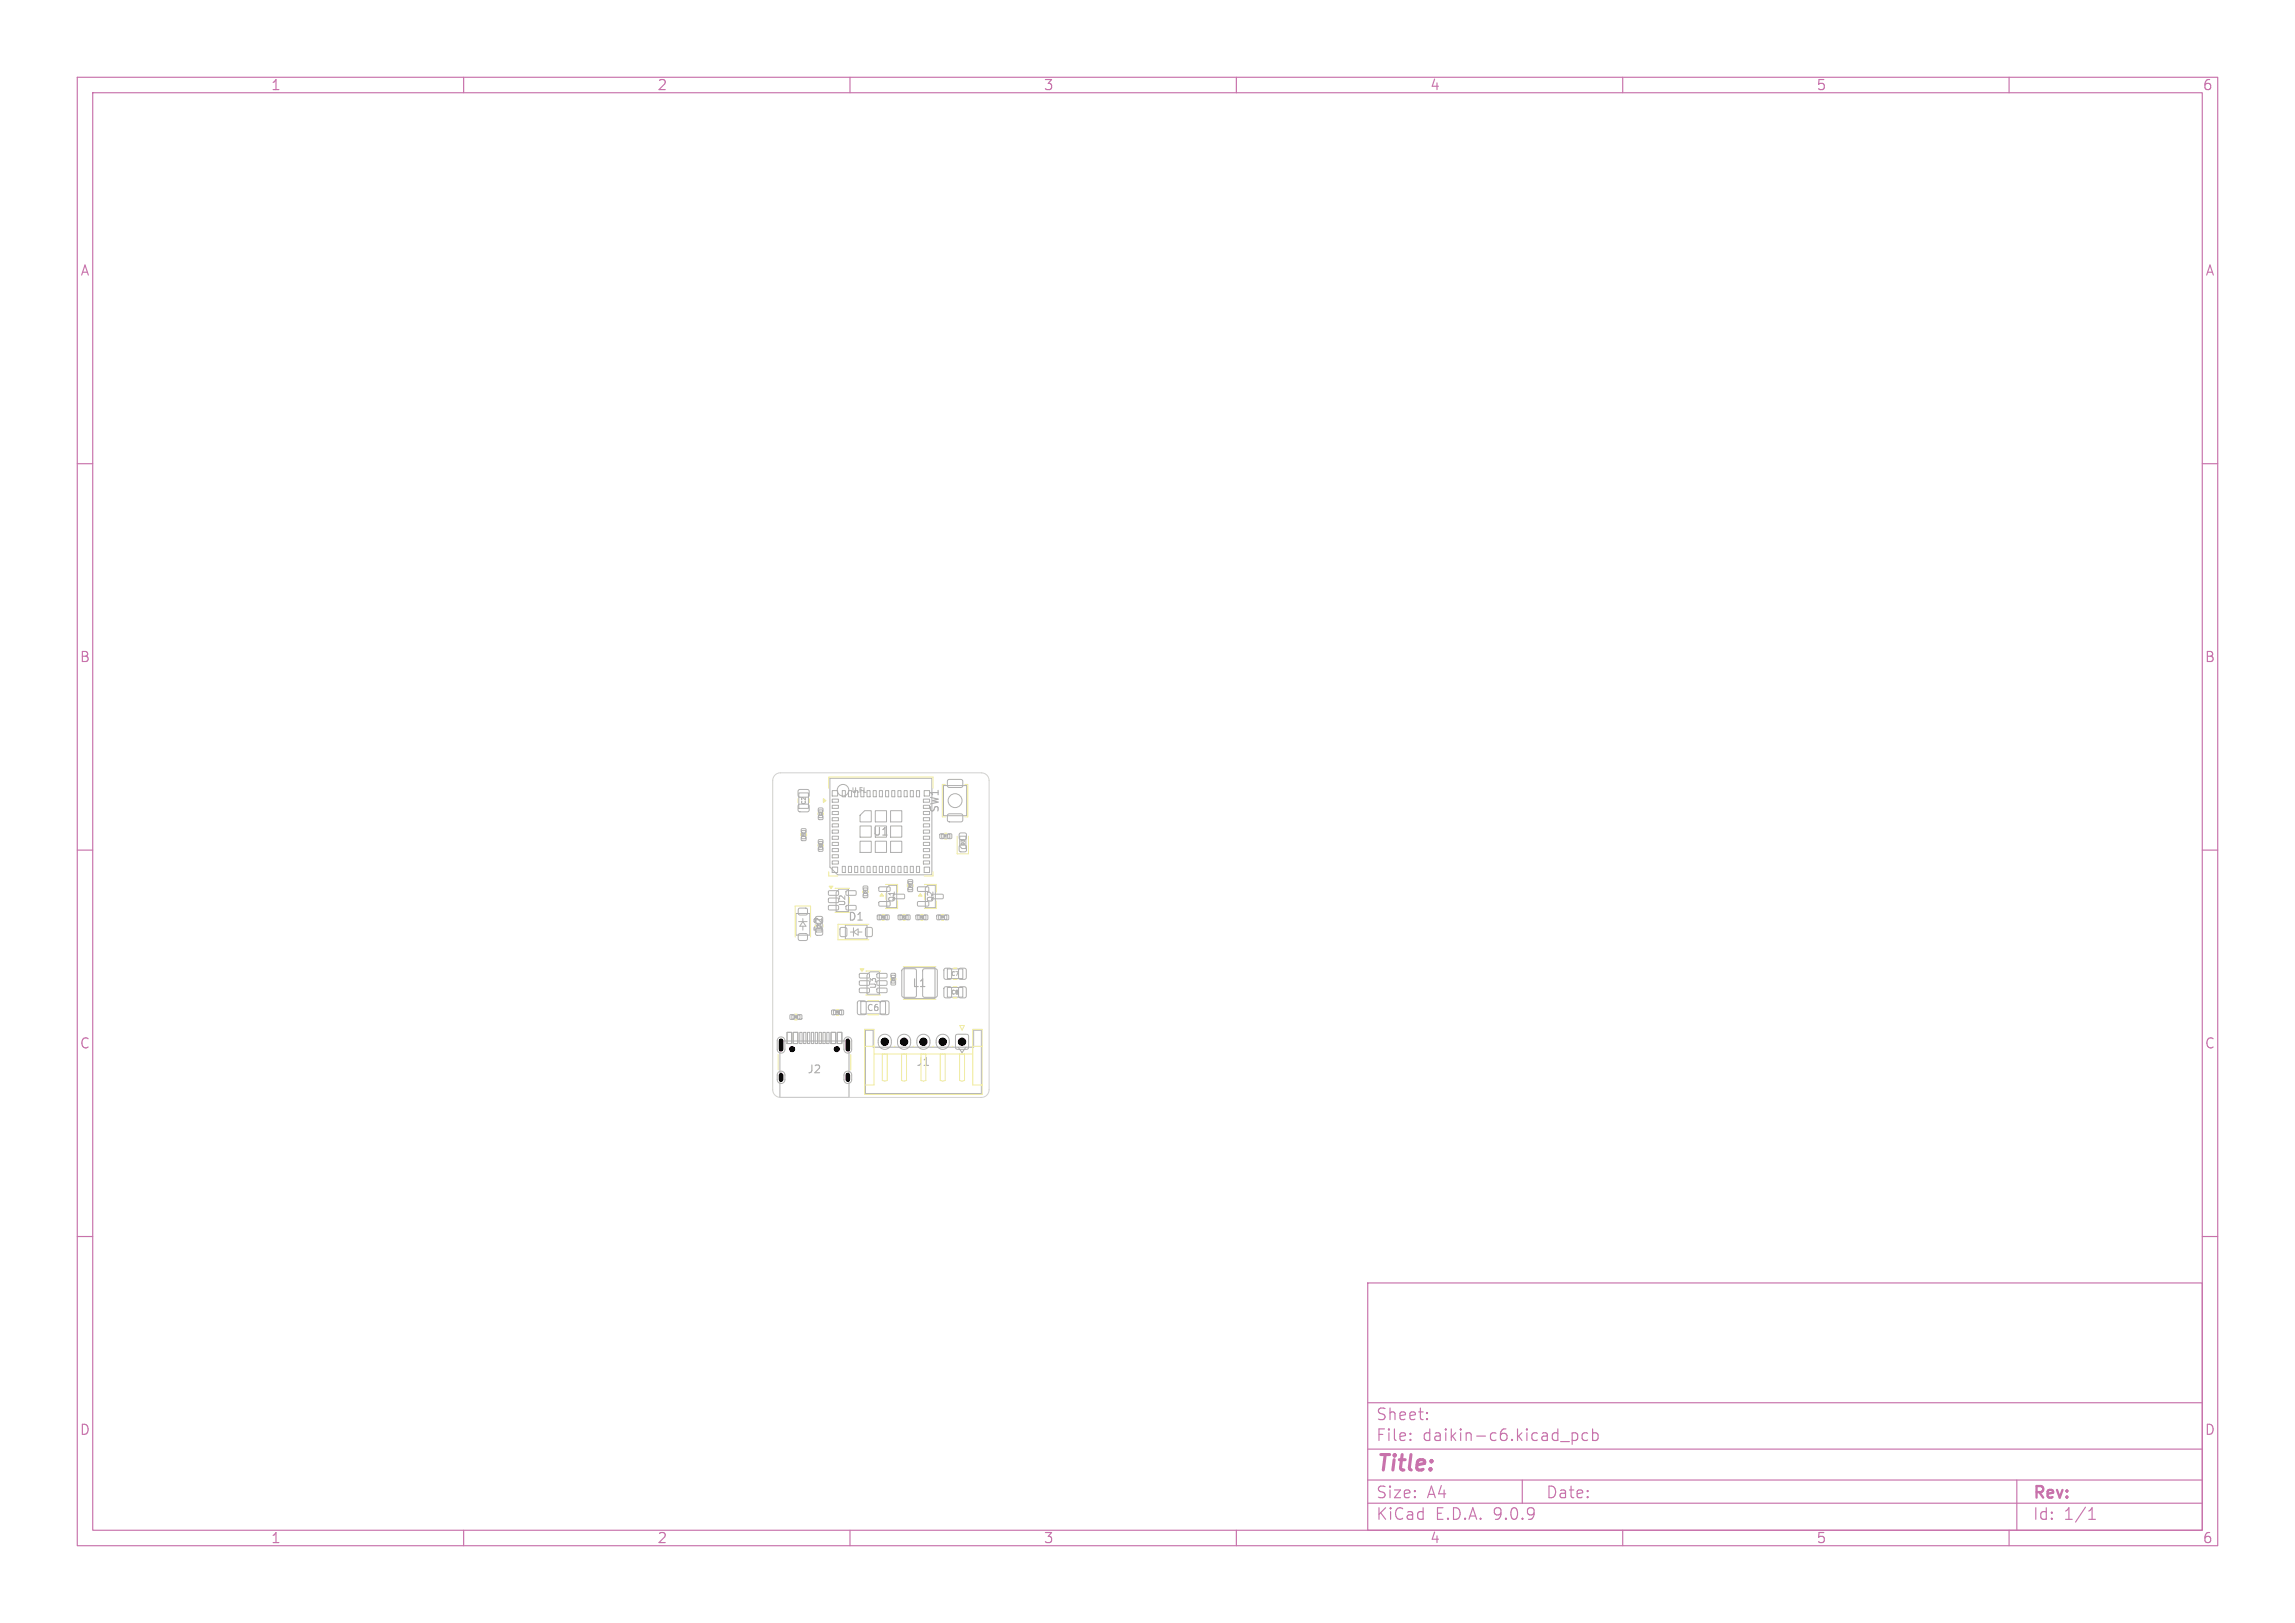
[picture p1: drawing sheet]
<svg xmlns="http://www.w3.org/2000/svg" width="297mm" height="210mm" viewBox="0 0 297 210" stroke-linecap="round" stroke-linejoin="round" font-family="sans-serif">
<defs><g id="words">
<text font-size="2.8" fill="#c872ab" x="178" y="190.9">Title:</text>
<g font-size="2.1" fill="#c872ab">
<text x="178" y="184">Sheet:</text>
<text x="178" y="186.7">File:</text>
<text x="184.1" y="186.7">daikin-c6.kicad_pcb</text>
<text x="178" y="196.9">KiCad</text>
<text x="178" y="194.1">Size:</text>
<text x="184.7" y="194.1">A4</text>
<text x="185.7" y="196.9">E.D.A.</text>
<text x="193.3" y="196.9">9.0.9</text>
<text x="200" y="194.1">Date:</text>
<text x="263" y="194.3">Rev:</text>
<text x="263" y="196.9">Id:</text>
<text x="267.1" y="196.9">1/1</text>
</g>
<g font-size="1.8" fill="#c872ab">
<text x="35" y="11.9">1</text>
<text x="85" y="11.9">2</text>
<text x="135" y="11.9">3</text>
<text x="185" y="11.9">4</text>
<text x="235" y="11.9">5</text>
<text x="285" y="11.9">6</text>
<text x="10.3" y="35.9">A</text>
<text x="285.4" y="35.9">A</text>
<text x="10.3" y="85.9">B</text>
<text x="285.3" y="85.9">B</text>
<text x="10.3" y="135.9">C</text>
<text x="285.3" y="135.9">C</text>
<text x="10.3" y="185.9">D</text>
<text x="285.3" y="185.9">D</text>
<text x="35" y="199.9">1</text>
<text x="85" y="199.9">2</text>
<text x="135" y="199.9">3</text>
<text x="185" y="199.9">4</text>
<text x="235" y="199.9">5</text>
<text x="285" y="199.9">6</text>
</g>
<g font-size="1.4" fill="#afafaf">
<text x="121.7" y="105.2" transform="rotate(-90 121.7 105.2)">SW1</text>
<text x="112.9" y="108.3">U1</text>
<text x="118" y="127.9">L1</text>
<text x="104.4" y="139.1">J2</text>
<text x="118.5" y="138.1">J1</text>
</g>
<g font-size="1.4" fill="#f2eda1">
<text x="109.7" y="119.3">D1</text>
<text x="106.6" y="120.7" transform="rotate(-90 106.6 120.7)">D2</text>
</g>
<text font-size="1.1" fill="#f2eda1" x="112.1" y="131">C6</text>
<g font-size="1" fill="#afafaf">
<text x="109.5" y="117.3" transform="rotate(-90 109.5 117.3)">U2</text>
<text x="115.9" y="116.8" transform="rotate(-90 115.9 116.8)">Q1</text>
<text x="120.9" y="116.8" transform="rotate(-90 120.9 116.8)">Q2</text>
<text x="113.5" y="128" transform="rotate(-90 113.5 128)">U3</text>
</g>
<text font-size=".8" fill="#afafaf" x="110.2" y="102.7">U.FL</text>
<g font-size=".7" fill="#afafaf">
<text x="104.4" y="104.2" transform="rotate(-90 104.4 104.2)">C2</text>
<text x="123" y="128.8">C8</text>
<text x="123" y="126.4">C7</text>
</g>
<g font-size=".6" fill="#afafaf">
<text x="124.9" y="109.4" transform="rotate(-90 124.9 109.4)">D3</text>
<text x="106.3" y="120.2" transform="rotate(-90 106.3 120.2)">C1</text>
</g>
<g font-size=".4" fill="#afafaf">
<text x="104.2" y="108.3" transform="rotate(-90 104.2 108.3)">R1</text>
<text x="122.1" y="108.4">R7</text>
<text x="114" y="118.9">R5</text>
<text x="116.7" y="118.9">R3</text>
<text x="118" y="114.9" transform="rotate(-90 118 114.9)">R2</text>
<text x="119" y="118.9">R6</text>
<text x="121.7" y="118.9">R4</text>
<text x="102.7" y="131.8">R8</text>
<text x="108.1" y="131.2">R9</text>
</g>
<g font-size=".3" fill="#afafaf">
<text x="106.4" y="105.6" transform="rotate(-90 106.4 105.6)">C3</text>
<text x="106.4" y="109.7" transform="rotate(-90 106.4 109.7)">C5</text>
<text x="112.2" y="115.7" transform="rotate(-90 112.2 115.7)">C4</text>
<text x="115.8" y="127" transform="rotate(-90 115.8 127)">C9</text>
</g>
</g></defs>
<g fill="none" stroke="#c872ab" stroke-width=".15">
<path d="M10 10h277v190h-277zM12 12h273v186h-273zM60 10v2M110 10v2M160 10v2M210 10v2M260 10v2M10 60h2M285 60h2M10 110h2M285 110h2M10 160h2"/>
<path d="M177 166h108v32h-108zM285 160h2M60 198v2M110 198v2M160 198v2M177 194.5h108M177 191.5h108M177 187.5h108M177 181.5h108M182.5 186.3h.1l-.1 .1M182.5 186.3v.1M182.5 185.5v.1"/>
<path d="M182.5 185.5h.1l-.1 .1M184.7 183.6v.1M184.7 183.6h-.1l.1 .1M184.7 182.8v.1M184.7 182.8h-.1l.1 .1M197 191.5v3M202 186.5h1.1M203.5 185.4v1.5M203.5 185.5l.4-.1 .3 .3v.4l-.2 .2-.1 .1-.4-.1M205.5 185.5l-.5-.1-.3 .3v.4l.2 .2 .1 .1 .5-.1M206.1 185.5l.4-.1 .3 .3v.4l-.1 .2-.2 .1-.4-.1M206.1 184.9v1.5"/>
<path d="M210 198v2M260 198v2M261 191.5v6.5M270.3 196.6h.9M270.3 195.5l.4-.4v1.5"/>
</g>
<g fill="none" stroke="#afafaf" stroke-width=".13">
<path d="M103 118.2h1.8v2.8h-1.8zM103.3 104.1h.2h1.1l.1 .2v.6l-.2 .2-1.1-.1-.1-.2zM103.3 102.2h.2h1.1l.1 .2v.6l-.2 .2-1.1-.1-.1-.2zM103.3 119.3h1.1M103.4 117.6l.1-.1 .9 .1 .1 .1-.1 .6-.1 .1-.9-.1-.1-.1zM103.4 102.6h1.2v2h-1.2zM103.7 108.3h.6v.4h-.6zM103.7 107.3h.6v.4h-.6zM103.7 107.5h.6v1h-.6zM103.9 119.3l.4 .6h-.8zM103.9 118.9v.4M103.9 119.9v.5"/>
<path d="M105.9 109.6h.6v.5h-.6zM105.9 108.7h.6v.5h-.6zM105.9 105.5h.6v.5h-.6zM105.9 104.6h.6v.5h-.6zM105.9 108.9h.5v1h-.5zM105.9 104.8h.5v1h-.5zM107.2 115.3h1.2l.1 .1v.4l-.1 .1-1.1-.1-.1-.1zM107.2 116.2h1.2l.1 .2v.3l-.1 .1h-1.1l-.1-.1zM107.2 117.2h1.2l.1 .1v.4l-.1 .1-1.1-.1-.1-.1zM107.4 100.7h13.2v12.5h-12.2l-1-1zM107.7 103.4h.8v.4h-.8zM107.7 104.2h.8v.4h-.8z"/>
<path d="M107.7 105h.8v.4h-.8zM107.7 105.8h.8v.4h-.8zM107.7 106.6h.8v.4h-.8zM107.7 107.4h.8v.4h-.8zM107.7 108.2h.8v.4h-.8zM107.7 109h.8v.4h-.8zM107.7 109.8h.8v.4h-.8zM107.7 110.6h.8v.4h-.8zM107.7 111.4h.8v.4h-.8zM107.7 112.2h.7v.7h-.7zM107.7 102.3h.7v.7h-.7zM108.6 115.1h1.2v2.9h-1.6v-2.5z"/>
<path d="M109 112.1h.4v.8h-.4zM109 102.3h.4v.8h-.4zM109.4 119.7h2.8v1.8h-2.8zM109.5 117.2h1.2l.1 .1v.4l-.2 .1-1-.1-.1-.1zM109.5 115.3h1.2l.1 .1v.4l-.2 .1-1-.1-.1-.1zM109.8 112.1h.4v.8h-.4zM109.8 102.3h.4v.8h-.4zM110.6 112.1h.4v.8h-.4zM110.6 102.3h.4v.8h-.4zM111.3 106.9h1.5v1.4h-1.5zM111.3 108.9h1.5v1.4h-1.5zM111.4 112.1h.4v.8h-.4z"/>
<path d="M111.4 102.3h.4v.8h-.4zM111.7 115.6h.6v.5h-.6zM111.7 114.7h.6v.5h-.6zM111.7 114.9h.5v1h-.5zM111.9 104.9h.9v1.5h-1.5v-.9zM112.2 112.1h.4v.8h-.4zM112.2 102.3h.4v.8h-.4zM113 112.1h.4v.8h-.4zM113 102.3h.4v.8h-.4zM113.3 104.9h1.4v1.5h-1.4zM113.3 108.9h1.4v1.4h-1.4zM113.6 118.4h.4v.6h-.4z"/>
<path d="M113.8 114.8h1.3l.1 .1v.4l-.1 .1-1.3-.1-.1-.1zM113.8 116.7h1.3l.1 .1v.4l-.1 .1-1.3-.1-.1-.1zM113.8 118.4h1v.6h-1zM113.8 112.1h.4v.8h-.4zM113.8 102.3h.4v.8h-.4zM114.6 118.4h.4v.6h-.4zM114.6 112.1h.4v.8h-.4zM114.6 102.3h.4v.8h-.4zM115.1 114.6h.9v2.9h-1.3v-2.6zM115.2 104.9h1.5v1.5h-1.5zM115.2 106.9h1.5v1.4h-1.5zM115.2 108.9h1.5v1.4h-1.5z"/>
<path d="M115.4 112.1h.4v.8h-.4zM115.4 102.3h.4v.8h-.4zM115.6 115.7h1.4l.1 .2v.3l-.2 .1h-1.2l-.1-.1zM116.2 112.1h.4v.8h-.4zM116.2 102.3h.4v.8h-.4zM116.3 118.4h.4v.6h-.4zM116.5 118.4h1v.6h-1zM117 112.1h.4v.8h-.4zM117 102.3h.4v.8h-.4zM117.3 118.4h.4v.6h-.4zM117.5 114.9h.6v.4h-.6zM117.5 113.9h.6v.4h-.6z"/>
<path d="M117.5 114.1h.6v1h-.6zM117.8 112.1h.4v.8h-.4zM117.8 102.3h.4v.8h-.4zM118.6 118.4h.4v.6h-.4zM118.6 112.1h.4v.8h-.4zM118.6 102.3h.4v.8h-.4zM118.8 114.8h1.3l.1 .1v.4l-.1 .1-1.3-.1-.1-.1zM118.8 116.7h1.3l.1 .1v.4l-.1 .1-1.3-.1-.1-.1zM118.8 118.4h1v.6h-1zM119.5 111.4h.8v.4h-.8zM119.5 110.6h.8v.4h-.8zM119.5 109.8h.8v.4h-.8z"/>
<path d="M119.5 109h.8v.4h-.8zM119.5 108.2h.8v.4h-.8zM119.5 107.4h.8v.4h-.8zM119.5 106.6h.8v.4h-.8zM119.5 105.8h.8v.4h-.8zM119.5 105h.8v.4h-.8zM119.5 104.2h.8v.4h-.8zM119.5 103.4h.8v.4h-.8zM119.6 118.4h.4v.6h-.4zM119.6 102.3h.7v.7h-.7zM119.6 112.2h.7v.7h-.7zM119.7 114.9l.4-.3h.9v2.9h-1.3z"/>
<path d="M120.6 115.7h1.4l.1 .2v.3l-.2 .1h-1.2l-.1-.1zM121.3 118.4h.4v.6h-.4zM121.5 118.4h1v.6h-1zM121.7 107.9h.4v.6h-.4zM121.9 107.9h1v.6h-1zM122.1 101.7h3v3.9h-3zM122.3 118.4h.4v.6h-.4zM122.7 105.4l.1-.1h1.6l.2 .3v.6l-.3 .2-1.5-.1-.2-.2zM122.7 100.9h.1h1.6l.2 .2v.6l-.3 .2h-1.5l-.2-.2zM122.7 107.9h.4v.6h-.4zM124.2 109.4h.8v.8h-.8zM124.2 107.8h.8v.8h-.8z"/>
<path d="M124.2 108.2h.8v1.6h-.5l-.3-.3zM100.7 134.3a.5 .5 0 0 1 .6-.1 .5 .5 0 0 1 .3 .5v1.1a.5 .5 0 0 1-.5 .5 .5 .5 0 0 1-.5-.5v-1.2zM100.7 138.7a.5 .5 0 0 1 .6-.1 .5 .5 0 0 1 .3 .5v.6a.5 .5 0 0 1-.5 .5 .5 .5 0 0 1-.5-.5v-.7zM100.9 134.7h9v7.3h-9zM101.8 133.6h.6v1.4h-.6zM102.3 131.3h.4v.6h-.4zM102.5 131.3h1v.6h-1zM102.7 133.6h.5v1.4h-.5zM103.3 131.3h.4v.6h-.4zM103.4 120.9l.1-.1 .9 .1 .1 .1-.1 .6-.1 .1-.9-.1-.1-.1zM103.5 133.6h.3v1.4h-.3zM104 133.6h.3v1.4h-.3z"/>
<path d="M104.5 133.6h.3v1.4h-.3zM105 133.6h.3v1.4h-.3zM105.5 133.6h.3v1.4h-.3zM106 133.6h.3v1.4h-.3zM106.5 133.6h.3v1.4h-.3zM107 133.6h.3v1.4h-.3zM107.5 133.6h.6v1.4h-.6zM107.7 130.7h.4v.6h-.4zM107.9 130.7h1v.6h-1zM108.3 133.6h.6v1.4h-.6zM108.7 130.7h.4v.6h-.4zM108.8 120.1l.1-.1 .6 .1 .1 .1-.1 .9-.1 .1-.6-.1-.1-.1z"/>
<path d="M109.4 134.3a.5 .5 0 0 1 .5-.1 .5 .5 0 0 1 .3 .5v1.1a.5 .5 0 0 1-.5 .5 .5 .5 0 0 1-.5-.5v-1.2zM109.4 138.7a.5 .5 0 0 1 .5-.1 .5 .5 0 0 1 .3 .5v.6a.5 .5 0 0 1-.5 .5 .5 .5 0 0 1-.5-.5v-.7zM110.1 120.6h.4M110.5 120.1v1.1M110.5 120.6l.5-.4v.8zM111 129.6l.8-.1 .3 .2v1.4l-.2 .2h-.7l-.2-.2-.1-1.3zM111 120.6h.6M111.2 126h1.2l.1 .1v.4l-.1 .1-1.1-.1-.1-.1zM111.2 126.9h1.2l.1 .2v.3l-.1 .1h-1.1l-.1-.1zM111.2 127.9h1.2l.1 .1v.4l-.1 .1-1.1-.1-.1-.1zM111.4 129.6h3.2v1.6h-3.2zM112 133.3h1v2.2h13v-2.2h1v8.2h-15z"/>
<path d="M112.1 120.1l.1-.1 .6 .1 .1 .1-.1 .9-.1 .1-.6-.1-.1-.1zM112.2 126.2l.4-.4h1.2v2.9h-1.6zM113.5 127.9h1.2l.1 .1v.4l-.1 .1-1.1-.1-.1-.1zM113.5 126.9h1.2l.1 .2v.3l-.1 .1h-1.1l-.1-.1zM113.5 126h1.2l.1 .1v.4l-.1 .1-1.1-.1-.1-.1zM113.9 134.1a.85 .85 0 0 1 .9-.2 .85 .85 0 0 1 .6 .8v.2a.85 .85 0 0 1-.9 .9 .85 .85 0 0 1-.9-.9l.1-.4zM114 129.6l.8-.1 .2 .2 .1 1.4-.2 .2h-.8l-.2-.2v-1.3zM115.3 126h.6v.5h-.6zM115.3 126.9h.6v.5h-.6zM115.4 126.2h.4v1h-.4zM116.4 134.1a.85 .85 0 0 1 .9-.2 .85 .85 0 0 1 .5 .8v.2a.85 .85 0 0 1-.8 .9 .85 .85 0 0 1-.8-.9v-.4zM116.8 125.4h.2h1.3l.3 .1v3.3l-.2 .2-1.4 .1-.3-.2v-3.3z"/>
<path d="M117 125.2h4v4h-4zM118.9 134.1a.85 .85 0 0 1 .9-.2 .85 .85 0 0 1 .6 .8v.2a.85 .85 0 0 1-.9 .9 .85 .85 0 0 1-.9-.9l.1-.4zM119.5 125.4h.2h1.3l.3 .1v3.3l-.2 .2-1.4 .1-.3-.2v-3.3zM121.4 134.1a.85 .85 0 0 1 .9-.2 .85 .85 0 0 1 .5 .8v.2a.85 .85 0 0 1-.8 .9 .85 .85 0 0 1-.8-.9v-.4zM122.2 127.7h.7l.2 .1 .1 1.1-.2 .2h-.6l-.2-.1-.1-1.1zM122.2 125.3h.7l.2 .1 .1 1.1-.2 .2h-.6l-.2-.1-.1-1.1zM122.6 127.8h2v1.2h-2zM122.6 125.4h2v1.2h-2zM123.7 133.9l.2-.1 1.4 .1v.2v1.4v.2l-.2 .1-1.4-.1-.1-.2v-1.4zM124 135.5l.5 .7 .5-.7M124.1 127.7h.7l.2 .1 .1 1.1-.2 .2h-.6l-.2-.1-.1-1.1zM124.1 125.3h.7l.2 .1 .1 1.1-.2 .2h-.6l-.2-.1-.1-1.1z"/>
<circle cx="109.1" cy="102.2" r=".75"/>
<circle cx="123.6" cy="103.6" r=".9"/>
<circle cx="102.5" cy="135.7" r=".33"/>
<circle cx="108.3" cy="135.7" r=".33"/>
</g>
<path d="M100.3 100.3l.4-.2 .3-.1h26a1 1 0 0 1 1 1v40a1 1 0 0 1-1 1h-26a1 1 0 0 1-1-1v-40l.1-.3z" fill="none" stroke="#d0d2cd" stroke-width=".13"/>
<g fill="none" stroke="#f2eda1" stroke-width=".13">
<path d="M103.3 103.3v.6M103.6 107.8v.4M104.4 107.8v.4M104.7 103.3v.6M105.8 105.2v.2M105.8 109.3v.2M106.6 105.2v.2M106.6 109.3v.2M107.2 102v-1.4h13.6v1.4M107.2 112.8v.6h1.2M108.1 115h1.8M108.1 118l1.8 .1"/>
<path d="M109.9 116.1v.8M111.6 115.3v.2M112.4 115.3v.2M112.4 119.6h-4v2h4M114.1 118.3h.4M114.1 119.1h.4M114.6 114.5l1.6-.1v1M114.6 115.6v.8M116.2 116.6v1l-1.6-.1M116.8 118.3h.4M116.8 119.1h.4M117.4 114.4v.4"/>
<path d="M118.2 114.4v.4M119.1 118.3h.4M119.1 119.1h.4M119.6 114.5l1.6-.1v1M119.6 115.6v.8M120.8 112.8v.6h-1.2M121.2 116.6v1l-1.6-.1M121.8 118.3h.4M121.8 119.1h.4M122.2 107.8h.4M122.2 108.6h.4M122.3 101.5h-.3v4.2h.3"/>
<path d="M123.9 108.2v2.3h1.4v-2.3M124.9 101.5h.3v4.2h-.3M100.7 136.5v2M102.8 131.2h.4M102.8 132h.4M102.9 121.3v-4.1h2v4.1M108.2 130.6h.4M108.2 131.4h.4M110.1 136.5v2M111.9 135.4h1.2M112.1 125.7h1.8M112.1 128.7h1.8"/>
<path d="M112.3 129.5h1.4M113.1 136.4h12.8M114.2 136.4v3.4l.3 .1 .3-.1v-3.4M115.2 126.6v.2M115.7 135.4h.1M116 126.6v.2M116.7 136.4v3.4l.3 .1 .3-.1v-3.4M116.9 125.1h4.2M116.9 129.3h4.2M118.2 135.4h.1M119.2 136.4v3.4l.3 .1 .3-.1v-3.4M120.7 135.4h.1"/>
<path d="M121.7 136.4v3.4l.3 .1 .3-.1v-3.4M123.2 135.4h.1M123.3 127.7h.6M123.3 129.1h.6M123.3 125.3h.6M123.3 126.7h.6M124.2 136.4v3.4l.3 .1 .3-.1v-3.4M124.2 132.7h.6l-.3 .6zM125.9 135.4h1.2M111.9 140.4h1.2v-7.2h-1.2v8.4h15.2v-8.4h-1.2v7.2h1.2"/>
</g>
<g fill="#f2eda1" stroke="#f2eda1" stroke-width=".13">
<path d="M106.6 103.4l.3 .2-.3 .3z"/>
<path d="M114.1 115.6l.2 .4h-.4z"/>
<path d="M119.1 115.6l.2 .4h-.4z"/>
<path d="M107.3 114.7h.5l-.3 .3z"/>
<path d="M111.3 125.4h.5l-.2 .3z"/>
</g>
<g fill="#000" stroke="#000" stroke-width=".13">
<circle cx="102.5" cy="135.7" r=".33"/>
<circle cx="108.3" cy="135.7" r=".33"/>
<circle cx="114.5" cy="134.8" r=".47"/>
<circle cx="117" cy="134.8" r=".47"/>
<circle cx="119.5" cy="134.8" r=".47"/>
<circle cx="122" cy="134.8" r=".47"/>
<circle cx="124.5" cy="134.8" r=".47"/>
</g>
<path d="M101.1 134.7v1.1M101.1 139.1v.6M109.7 134.7v1.1M109.7 139.1v.6" fill="none" stroke="#000" stroke-width=".6"/>
<use href="#words"/>
</svg>
